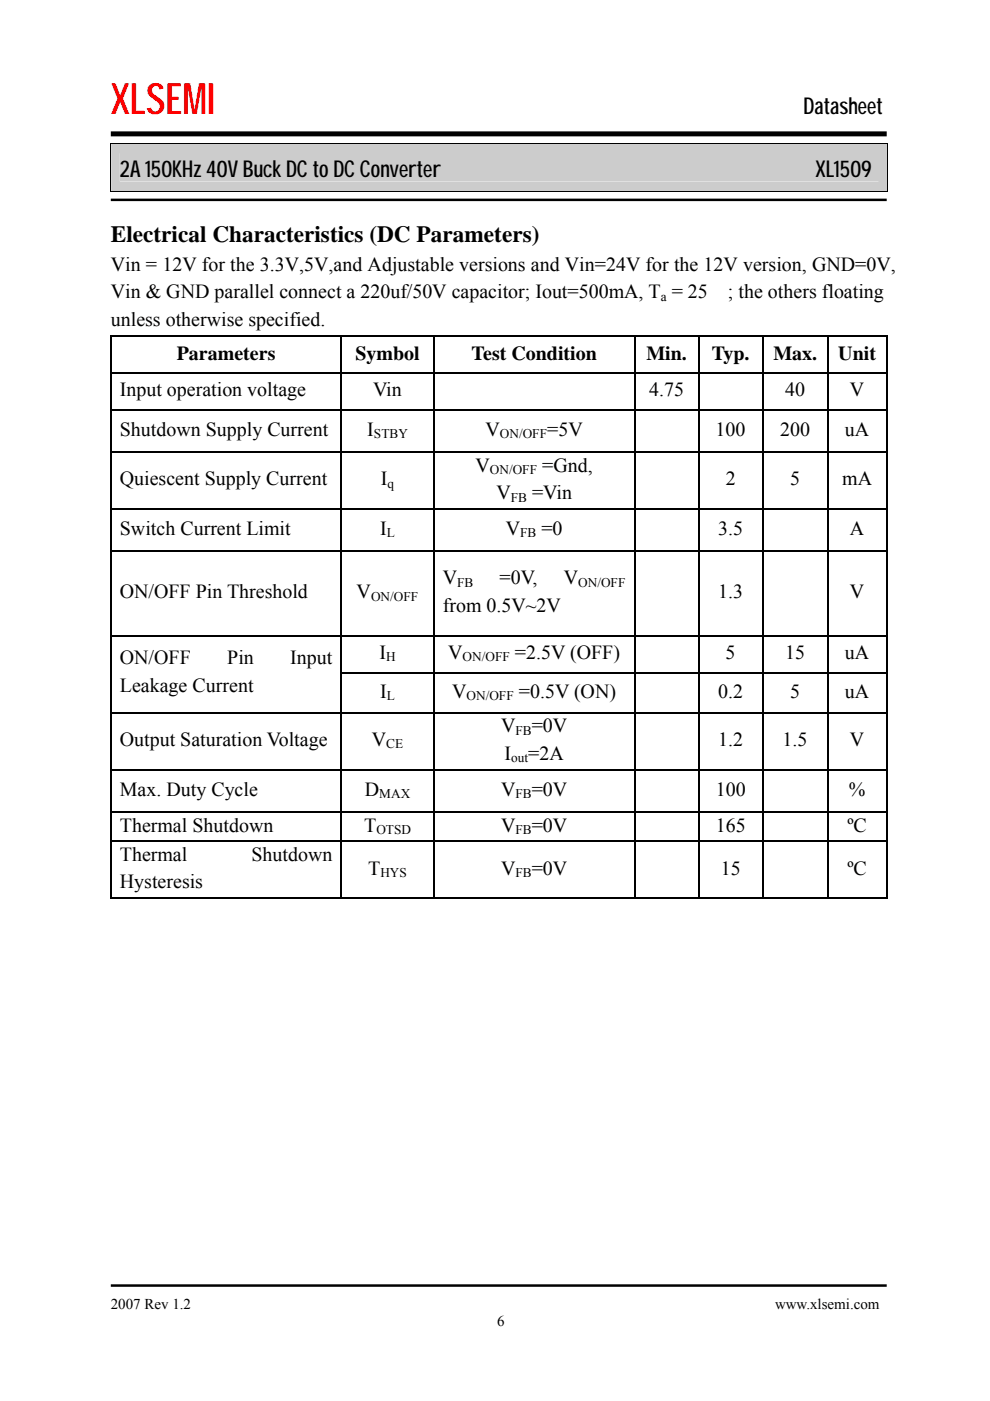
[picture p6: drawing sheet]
<svg xmlns="http://www.w3.org/2000/svg" width="210mm" height="297mm" viewBox="0 0 210 297" stroke-linecap="round" stroke-linejoin="round" font-family="sans-serif">
<defs><g id="words">
<text font-size="9.2" fill="#f00" x="23.5" y="24.1">XLSEMI</text>
<g font-size="4.9">
<text x="170.4" y="24.1">Datasheet</text>
<text x="25.4" y="37.4">2A 150KHz 40V Buck DC to DC Converter</text>
<text x="172.9" y="37.4">XL1509</text>
<text x="23.5" y="51.3">Electrical Characteristics (DC Parameters)</text>
</g>
<g font-size="4.2">
<text x="23.5" y="57.4">Vin = 12V for the 3.3V,5V,and Adjustable versions and Vin=24V for the 12V version, GND=0V,</text>
<text x="23.5" y="63.3">Vin &amp; GND parallel connect a 220uf/50V capacitor; Iout=500mA, T = 25</text>
<text x="154.3" y="63.3">; the others floating</text>
<text x="23.5" y="69.1">unless otherwise specified.</text>
<text x="37.5" y="76.2">Parameters</text>
<text x="75.4" y="76.2">Symbol</text>
<text x="100" y="76.2">Test Condition</text>
<text x="137" y="76.2">Min.</text>
<text x="150.9" y="76.2">Typ.</text>
<text x="164" y="76.2">Max.</text>
<text x="177.7" y="76.2">Unit</text>
<text x="25.4" y="84.1">Input operation voltage</text>
<text x="79.1" y="84.1">Vin</text>
<text x="137.6" y="84.1">4.75</text>
<text x="166.5" y="84.1">40</text>
<text x="180.2" y="84.1">V</text>
<text x="25.4" y="92.4">Shutdown Supply Current</text>
<text x="77.9" y="92.4">I</text>
<text x="102.9" y="92.4">V</text>
<text x="116" y="92.4">=5V</text>
<text x="151.7" y="92.4">100</text>
<text x="165.4" y="92.4">200</text>
<text x="179.1" y="92.4">uA</text>
<text x="100.8" y="100">V</text>
<text x="115" y="100">=Gnd,</text>
<text x="25.4" y="102.9">Quiescent Supply Current</text>
<text x="80.8" y="102.9">I</text>
<text x="105.2" y="105.8">V</text>
<text x="112.8" y="105.8">=Vin</text>
<text x="153.9" y="102.9">2</text>
<text x="167.5" y="102.9">5</text>
<text x="178.6" y="102.9">mA</text>
<text x="25.4" y="113.4">Switch Current Limit</text>
<text x="80.6" y="113.4">I</text>
<text x="107.2" y="113.4">V</text>
<text x="114.8" y="113.4">=0</text>
<text x="152.3" y="113.4">3.5</text>
<text x="180.2" y="113.4">A</text>
<text x="93.9" y="123.9">V</text>
<text x="105.9" y="123.9">=0V,</text>
<text x="119.5" y="123.9">V</text>
<text x="25.4" y="126.8">ON/OFF Pin Threshold</text>
<text x="75.6" y="126.8">V</text>
<text x="93.9" y="129.7">from 0.5V~2V</text>
<text x="152.3" y="126.8">1.3</text>
<text x="180.2" y="126.8">V</text>
<text x="25.4" y="140.8">ON/OFF</text>
<text x="48.2" y="140.8">Pin</text>
<text x="61.5" y="140.8">Input</text>
<text x="80.5" y="139.7">I</text>
<text x="95" y="139.7">V</text>
<text x="109.2" y="139.7">=2.5V (OFF)</text>
<text x="153.9" y="139.7">5</text>
<text x="166.5" y="139.7">15</text>
<text x="179.1" y="139.7">uA</text>
<text x="25.4" y="146.7">Leakage Current</text>
<text x="80.6" y="147.9">I</text>
<text x="95.9" y="147.9">V</text>
<text x="110" y="147.9">=0.5V (ON)</text>
<text x="152.3" y="147.9">0.2</text>
<text x="167.5" y="147.9">5</text>
<text x="179.1" y="147.9">uA</text>
<text x="106.2" y="155.2">V</text>
<text x="112.7" y="155.2">=0V</text>
<text x="25.4" y="158.2">Output Saturation Voltage</text>
<text x="78.8" y="158.2">V</text>
<text x="107" y="161.1">I</text>
<text x="112" y="161.1">=2A</text>
<text x="152.3" y="158.2">1.2</text>
<text x="165.9" y="158.2">1.5</text>
<text x="180.2" y="158.2">V</text>
<text x="25.4" y="168.7">Max. Duty Cycle</text>
<text x="77.4" y="168.7">D</text>
<text x="106.2" y="168.7">V</text>
<text x="112.7" y="168.7">=0V</text>
<text x="151.7" y="168.7">100</text>
<text x="180" y="168.7">%</text>
<text x="25.4" y="176.3">Thermal Shutdown</text>
<text x="77.2" y="176.3">T</text>
<text x="106.2" y="176.3">V</text>
<text x="112.7" y="176.3">=0V</text>
<text x="151.7" y="176.3">165</text>
<text x="179.7" y="176.3">ºC</text>
<text x="25.4" y="182.5">Thermal</text>
<text x="53.3" y="182.5">Shutdown</text>
<text x="78.1" y="185.4">T</text>
<text x="106.2" y="185.4">V</text>
<text x="112.7" y="185.4">=0V</text>
<text x="152.8" y="185.4">15</text>
<text x="179.7" y="185.4">ºC</text>
<text x="25.4" y="188.3">Hysteresis</text>
</g>
<g font-size="3.2">
<text x="23.5" y="277.6">2007 Rev 1.2</text>
<text x="105.4" y="281.2">6</text>
<text x="164.3" y="277.6">www.xlsemi.com</text>
</g>
<g font-size="2.8">
<text x="140.1" y="63.8">a</text>
<text x="79.3" y="93">STBY</text>
<text x="106" y="93">ON/OFF</text>
<text x="103.9" y="100.5">ON/OFF</text>
<text x="82.2" y="103.4">q</text>
<text x="108.3" y="106.3">FB</text>
<text x="82" y="113.9">L</text>
<text x="110.3" y="113.9">FB</text>
<text x="96.9" y="124.4">FB</text>
<text x="122.6" y="124.4">ON/OFF</text>
<text x="78.7" y="127.3">ON/OFF</text>
<text x="81.9" y="140.2">H</text>
<text x="98.1" y="140.2">ON/OFF</text>
<text x="82" y="148.4">L</text>
<text x="98.9" y="148.4">ON/OFF</text>
<text x="109.3" y="155.8">FB</text>
<text x="81.9" y="158.7">CE</text>
<text x="108.4" y="161.6">out</text>
<text x="80.4" y="169.2">MAX</text>
<text x="109.3" y="169.2">FB</text>
<text x="79.8" y="176.8">OTSD</text>
<text x="109.3" y="176.8">FB</text>
<text x="80.6" y="185.9">HYS</text>
<text x="109.3" y="185.9">FB</text>
</g>
</g></defs>
<g fill="#ccc">
<path d="M23.6 30.4h164.5v10.2h-164.5z"/>
<path d="M25.4 32.5h160.9v6h-160.9z"/>
</g>
<g fill="#000">
<path d="M23.4 30.2h.2v.2h-.2zM188.1 30.2h.2v.2h-.2zM188.1 40.6h.2v.2h-.2zM23.3 71.1h.4v.3h-.4zM23.3 79h.4v.4h-.4zM72.2 71.1h.4v.3h-.4zM72.2 79h.4v.4h-.4zM91.8 71.1h.3v.3h-.3zM91.8 79h.3v.4h-.3zM134.4 71.1h.3v.3h-.3zM134.4 79h.3v.4h-.3zM148 71.1h.3v.3h-.3z"/>
<path d="M148 79h.3v.4h-.3zM161.5 71.1h.4v.3h-.4zM161.5 79h.4v.4h-.4zM175.4 71.1h.3v.3h-.3zM175.4 79h.3v.4h-.3zM187.8 71.1h.3v.3h-.3zM187.8 79h.3v.4h-.3zM23.3 86.8h.4v.4h-.4zM23.3 95.7h.4v.4h-.4zM72.2 86.8h.4v.4h-.4zM72.2 95.7h.4v.4h-.4zM91.8 86.8h.3v.4h-.3z"/>
<path d="M91.8 95.7h.3v.4h-.3zM134.4 86.8h.3v.4h-.3zM134.4 95.7h.3v.4h-.3zM148 86.8h.3v.4h-.3zM148 95.7h.3v.4h-.3zM161.5 86.8h.4v.4h-.4zM161.5 95.7h.4v.4h-.4zM175.4 86.8h.3v.4h-.3zM175.4 95.7h.3v.4h-.3zM187.8 86.8h.3v.4h-.3zM187.8 95.7h.3v.4h-.3zM23.3 107.8h.4v.3h-.4z"/>
<path d="M23.3 116.7h.4v.4h-.4zM72.2 107.8h.4v.3h-.4zM72.2 116.7h.4v.4h-.4zM91.8 107.8h.3v.3h-.3zM91.8 116.7h.3v.4h-.3zM134.4 107.8h.3v.3h-.3zM134.4 116.7h.3v.4h-.3zM148 107.8h.3v.3h-.3zM148 116.7h.3v.4h-.3zM161.5 107.8h.4v.3h-.4zM161.5 116.7h.4v.4h-.4zM175.4 107.8h.3v.3h-.3z"/>
<path d="M175.4 116.7h.3v.4h-.3zM187.8 107.8h.3v.3h-.3zM187.8 116.7h.3v.4h-.3zM23.3 134.6h.4v.4h-.4zM72.2 134.6h.4v.4h-.4zM91.8 134.6h.3v.4h-.3zM134.4 134.6h.3v.4h-.3zM148 134.6h.3v.4h-.3zM161.5 134.6h.4v.4h-.4zM175.4 134.6h.3v.4h-.3zM187.8 134.6h.3v.4h-.3zM23.3 142.5h.4v.4h-.4z"/>
<path d="M23.3 151h.4v.3h-.4zM72.2 142.5h.4v.4h-.4zM72.2 151h.4v.3h-.4zM91.8 142.5h.3v.4h-.3zM91.8 151h.3v.3h-.3zM134.4 142.5h.3v.4h-.3zM134.4 151h.3v.3h-.3zM148 142.5h.3v.4h-.3zM148 151h.3v.3h-.3zM161.5 142.5h.4v.4h-.4zM161.5 151h.4v.3h-.4zM175.4 142.5h.3v.4h-.3z"/>
<path d="M175.4 151h.3v.3h-.3zM187.8 142.5h.3v.4h-.3zM187.8 151h.3v.3h-.3zM23.3 163h.4v.4h-.4zM23.3 172.1h.4v.3h-.4zM23.3 178.2h.4v.4h-.4zM72.2 163h.4v.4h-.4zM72.2 172.1h.4v.3h-.4zM72.2 178.2h.4v.4h-.4zM91.8 163h.3v.4h-.3zM91.8 172.1h.3v.3h-.3zM91.8 178.2h.3v.4h-.3z"/>
<path d="M134.4 163h.3v.4h-.3zM134.4 172.1h.3v.3h-.3zM134.4 178.2h.3v.4h-.3zM148 163h.3v.4h-.3zM148 172.1h.3v.3h-.3zM148 178.2h.3v.4h-.3zM161.5 163h.4v.4h-.4zM161.5 172.1h.4v.3h-.4zM161.5 178.2h.4v.4h-.4zM175.4 163h.3v.4h-.3zM175.4 172.1h.3v.3h-.3zM175.4 178.2h.3v.4h-.3z"/>
<path d="M187.8 163h.3v.4h-.3zM187.8 172.1h.3v.3h-.3zM187.8 178.2h.3v.4h-.3zM187.8 190.3h.3v.3h-.3z"/>
</g>
<path d="M23.4 30.3h164.9M23.5 30.4v10.4M188.2 30.4v10.4M23.4 40.7h164.7" fill="none" stroke="#000" stroke-width=".21"/>
<path d="M23.5 28.4h164.5" fill="none" stroke="#000" stroke-width="1.1" stroke-linecap="butt"/>
<path d="M23.5 42.4h164.5M23.5 272.6h164.5" fill="none" stroke="#000" stroke-width=".53"/>
<g fill="none" stroke="#000" stroke-width=".34">
<path d="M23.3 71.2h48.9M23.5 71.4v7.6M23.5 79.4v7.4M23.7 79.2h48.5M72.4 71.4v7.6M72.4 79.4v7.4M72.6 71.2h19.2M72.6 79.2h19.2M92 71.4v7.6M92 79.4v7.4M92.1 71.2h42.3M92.1 79.2h42.3"/>
<path d="M134.6 71.4v7.6M134.6 79.4v7.4M134.7 71.2h13.3M134.7 79.2h13.3M148.1 71.4v7.6M148.1 79.4v7.4M148.3 71.2h13.2M148.3 79.2h13.2M161.7 71.4v7.6M161.7 79.4v7.4M161.9 71.2h13.5M161.9 79.2h13.5"/>
<path d="M175.5 71.4v7.6M175.5 79.4v7.4M175.7 71.2h12.1M175.7 79.2h12.1M188 71.4v7.6M188 79.4v7.4M23.5 87.2v8.5M23.5 96.1v11.7M23.7 87h48.5M23.7 95.9h48.5M72.4 87.2v8.5M72.4 96.1v11.7"/>
<path d="M72.6 87h19.2M72.6 95.9h19.2M92 87.2v8.5M92 96.1v11.7M92.1 87h42.3M92.1 95.9h42.3M134.6 87.2v8.5M134.6 96.1v11.7M134.7 87h13.3M134.7 95.9h13.3M148.1 87.2v8.5M148.1 96.1v11.7"/>
<path d="M148.3 87h13.2M148.3 95.9h13.2M161.7 87.2v8.5M161.7 96.1v11.7M161.9 87h13.5M161.9 95.9h13.5M175.5 87.2v8.5M175.5 96.1v11.7M175.7 87h12.1M175.7 95.9h12.1M188 87.2v8.5M188 96.1v11.7"/>
<path d="M23.5 108.1v8.6M23.5 117.1v17.5M23.7 107.9h48.5M23.7 116.9h48.5M72.4 108.1v8.6M72.4 117.1v17.5M72.6 107.9h19.2M72.6 116.9h19.2M92 108.1v8.6M92 117.1v17.5M92.1 107.9h42.3M92.1 116.9h42.3"/>
<path d="M134.6 108.1v8.6M134.6 117.1v17.5M134.7 107.9h13.3M134.7 116.9h13.3M148.1 108.1v8.6M148.1 117.1v17.5M148.3 107.9h13.2M148.3 116.9h13.2M161.7 108.1v8.6M161.7 117.1v17.5M161.9 107.9h13.5M161.9 116.9h13.5"/>
<path d="M175.5 108.1v8.6M175.5 117.1v17.5M175.7 107.9h12.1M175.7 116.9h12.1M188 108.1v8.6M188 117.1v17.5M23.5 135v7.5M23.7 134.8h48.5M72.4 135v7.5M72.6 134.8h19.2M92 135v7.5M92.1 134.8h42.3"/>
<path d="M134.6 135v7.5M134.7 134.8h13.3M148.1 135v7.5M148.3 134.8h13.2M161.7 135v7.5M161.9 134.8h13.5M175.5 135v7.5M175.7 134.8h12.1M188 135v7.5M23.5 142.9v8.1M23.5 151.3v11.7M23.7 151.2h48.5"/>
<path d="M72.4 142.9v8.1M72.4 151.3v11.7M72.6 142.7h19.2M72.6 151.2h19.2M92 142.9v8.1M92 151.3v11.7M92.1 142.7h42.3M92.1 151.2h42.3M134.6 142.9v8.1M134.6 151.3v11.7M134.7 142.7h13.3M134.7 151.2h13.3"/>
<path d="M148.1 142.9v8.1M148.1 151.3v11.7M148.3 142.7h13.2M148.3 151.2h13.2M161.7 142.9v8.1M161.7 151.3v11.7M161.9 142.7h13.5M161.9 151.2h13.5M175.5 142.9v8.1M175.5 151.3v11.7M175.7 142.7h12.1M175.7 151.2h12.1"/>
<path d="M188 142.9v8.1M188 151.3v11.7M23.5 163.4v8.7M23.5 172.4v5.8M23.5 178.6v12M23.7 163.2h48.5M23.7 172.2h48.5M23.7 178.4h48.5M72.4 163.4v8.7M72.4 172.4v5.8M72.4 178.6v12M72.6 163.2h19.2"/>
<path d="M72.6 172.2h19.2M72.6 178.4h19.2M92 163.4v8.7M92 172.4v5.8M92 178.6v12M92.1 163.2h42.3M92.1 172.2h42.3M92.1 178.4h42.3M134.6 163.4v8.7M134.6 172.4v5.8M134.6 178.6v12M134.7 163.2h13.3"/>
<path d="M134.7 172.2h13.3M134.7 178.4h13.3M148.1 163.4v8.7M148.1 172.4v5.8M148.1 178.6v12M148.3 163.2h13.2M148.3 172.2h13.2M148.3 178.4h13.2M161.7 163.4v8.7M161.7 172.4v5.8M161.7 178.6v12M161.9 163.2h13.5"/>
<path d="M161.9 172.2h13.5M161.9 178.4h13.5M175.5 163.4v8.7M175.5 172.4v5.8M175.5 178.6v12M175.7 163.2h12.1M175.7 172.2h12.1M175.7 178.4h12.1M188 163.4v8.7M188 172.4v5.8M188 178.6v12M23.3 190.5h48.9"/>
<path d="M72.6 190.5h19.2M92.1 190.5h42.3M134.7 190.5h13.3M148.3 190.5h13.2M161.9 190.5h13.5M175.7 190.5h12.1"/>
</g>
<use href="#words"/>
</svg>
